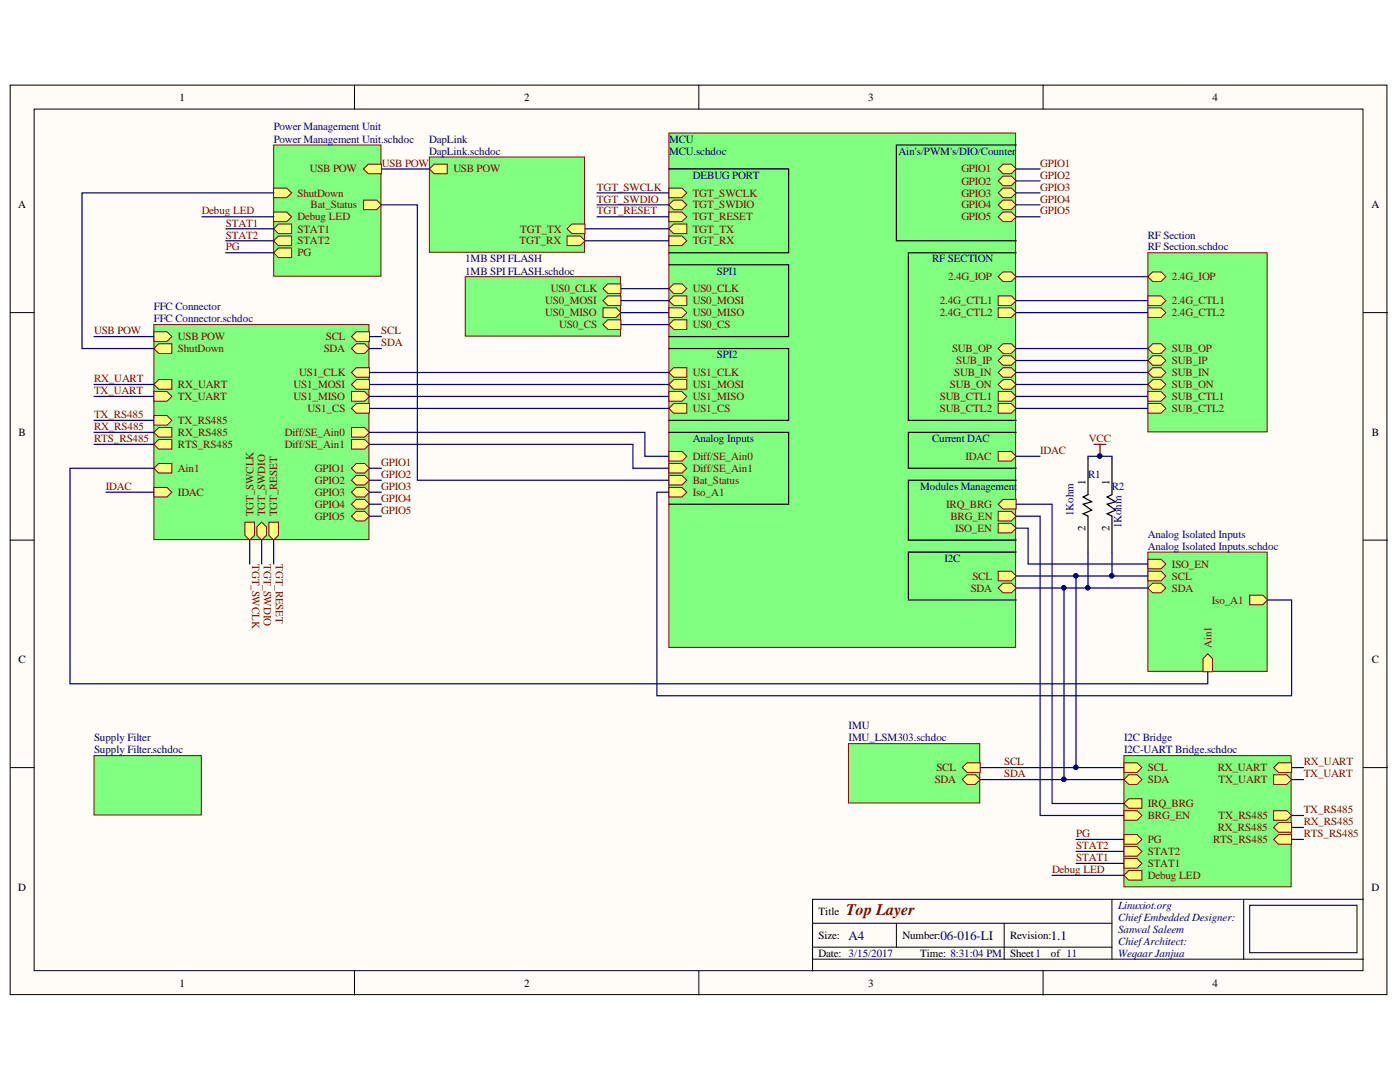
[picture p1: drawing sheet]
<svg xmlns="http://www.w3.org/2000/svg" width="279mm" height="216mm" viewBox="0 0 279 216" stroke-linecap="round" stroke-linejoin="round" font-family="sans-serif">
<defs><g id="words">
<text font-size="3.2" fill="#800000" x="168.9" y="182.6">TopLayer</text>
<g font-size="2.6" fill="#000080">
<text x="169.4" y="187.5">A4</text>
<text x="187.7" y="187.5">06-016-LI</text>
<text x="209.7" y="187.5">1.1</text>
</g>
<g font-size="2.2">
<text x="35.9" y="20.1">1</text>
<text x="104.6" y="20.1">2</text>
<text x="173.3" y="20.1">3</text>
<text x="242" y="20.1">4</text>
<text x="3.6" y="41.6">A</text>
<text x="273.7" y="41.6">A</text>
<text x="3.7" y="87">B</text>
<text x="273.8" y="87">B</text>
<text x="216.6" y="96.8" transform="rotate(-90 216.6 96.8)">1</text>
<text x="221.5" y="96.8" transform="rotate(-90 221.5 96.8)">1</text>
<text x="216.6" y="106" transform="rotate(-90 216.6 106)">2</text>
<text x="221.5" y="106" transform="rotate(-90 221.5 106)">2</text>
<text x="3.7" y="132.4">C</text>
<text x="273.8" y="132.4">C</text>
<text x="3.6" y="177.8">D</text>
<text x="273.7" y="177.8">D</text>
<text x="163.4" y="182.6">Title</text>
<text x="163.4" y="187.3">Size:</text>
<text x="163.4" y="191">Date: 3/15/2017</text>
<text x="180.1" y="187.3">Number:</text>
<text x="183.7" y="191">Time: 8:31:04 PM</text>
<text x="201.6" y="187.3">Revision:</text>
<text x="201.6" y="191">Sheet1</text>
<text x="209.7" y="191">of 11</text>
<text x="35.9" y="196.9">1</text>
<text x="104.6" y="196.9">2</text>
<text x="173.3" y="196.9">3</text>
<text x="242" y="196.9">4</text>
</g>
<g font-size="2.2" fill="#000080">
<text x="54.6" y="26">Power Management Unit</text>
<text x="54.6" y="28.5">Power Management Unit.schdoc</text>
<text x="85.7" y="28.5">DapLink</text>
<text x="133.5" y="28.5">MCU</text>
<text x="85.7" y="30.9">DapLink.schdoc</text>
<text x="133.5" y="30.9">MCU.schdoc</text>
<text x="138.3" y="35.7">DEBUG PORT</text>
<text x="179.3" y="30.9">Ain's/PWM's/DIO/Counter</text>
<text x="229.1" y="47.6">RF Section</text>
<text x="92.8" y="52.3">1MB SPI FLASH</text>
<text x="186" y="52.3">RF SECTION</text>
<text x="229.1" y="50">RF Section.schdoc</text>
<text x="92.8" y="54.8">1MB SPI FLASH.schdoc</text>
<text x="143.1" y="54.8">SPI1</text>
<text x="30.7" y="61.9">FFC Connector</text>
<text x="30.7" y="64.3">FFC Connector.schdoc</text>
<text x="143.1" y="71.4">SPI2</text>
<text x="138.3" y="88.2">Analog Inputs</text>
<text x="186" y="88.2">Current DAC</text>
<text x="217.1" y="95.4">R1</text>
<text x="183.7" y="97.7">Modules Management</text>
<text x="221.9" y="97.7">R2</text>
<text x="214.3" y="103" transform="rotate(-90 214.3 103)">1Kohm</text>
<text x="223.8" y="105.4" transform="rotate(-90 223.8 105.4)">1Kohm</text>
<text x="229.1" y="107.3">Analog Isolated Inputs</text>
<text x="188.5" y="112.1">I2C</text>
<text x="229.1" y="109.7">Analog Isolated Inputs.schdoc</text>
<text x="18.8" y="147.9">Supply Filter</text>
<text x="169.4" y="145.6">IMU</text>
<text x="169.4" y="147.9">IMU_LSM303.schdoc</text>
<text x="224.3" y="147.9">I2C Bridge</text>
<text x="18.8" y="150.3">Supply Filter.schdoc</text>
<text x="224.3" y="150.3">I2C-UART Bridge.schdoc</text>
<text x="223.1" y="181.4">Linuxiot.org</text>
<text x="223.1" y="183.8">ChiefEmbedded Designer:</text>
<text x="223.1" y="186.1">Sanwal Saleem</text>
<text x="223.1" y="188.5">ChiefArchitect:</text>
<text x="223.1" y="191">Weqaar Janjua</text>
</g>
<g font-size="2.2" fill="#800000">
<text x="61.8" y="34.4">USB POW</text>
<text x="76.2" y="33.2">USB POW</text>
<text x="90.5" y="34.4">USB POW</text>
<text x="191.9" y="34.4">GPIO1</text>
<text x="207.6" y="33.2">GPIO1</text>
<text x="207.6" y="35.7">GPIO2</text>
<text x="59.4" y="39.2">ShutDown</text>
<text x="62" y="41.6">Bat_Status</text>
<text x="119.1" y="38">TGT_SWCLK</text>
<text x="119.1" y="40.4">TGT_SWDIO</text>
<text x="138.3" y="39.2">TGT_SWCLK</text>
<text x="138.3" y="41.6">TGT_SWDIO</text>
<text x="191.9" y="36.9">GPIO2</text>
<text x="191.9" y="41.6">GPIO4</text>
<text x="191.9" y="39.2">GPIO3</text>
<text x="207.6" y="40.4">GPIO4</text>
<text x="207.6" y="38">GPIO3</text>
<text x="40.2" y="42.8">Debug LED</text>
<text x="45.1" y="45.2">STAT1</text>
<text x="45.1" y="47.6">STAT2</text>
<text x="59.4" y="46.4">STAT1</text>
<text x="59.4" y="44">Debug LED</text>
<text x="103.8" y="46.4">TGT_TX</text>
<text x="119.1" y="42.8">TGT_RESET</text>
<text x="138.3" y="44">TGT_RESET</text>
<text x="138.3" y="46.4">TGT_TX</text>
<text x="191.9" y="44">GPIO5</text>
<text x="207.6" y="42.8">GPIO5</text>
<text x="45.1" y="50">PG</text>
<text x="59.4" y="51.1">PG</text>
<text x="59.4" y="48.8">STAT2</text>
<text x="103.7" y="48.8">TGT_RX</text>
<text x="138.3" y="48.8">TGT_RX</text>
<text x="109.9" y="58.3">US0_CLK</text>
<text x="138.3" y="58.3">US0_CLK</text>
<text x="189.2" y="56">2.4G_IOP</text>
<text x="233.9" y="56">2.4G_IOP</text>
<text x="108.8" y="60.7">US0_MOSI</text>
<text x="108.8" y="63.1">US0_MISO</text>
<text x="111.6" y="65.5">US0_CS</text>
<text x="138.3" y="60.7">US0_MOSI</text>
<text x="138.3" y="63.1">US0_MISO</text>
<text x="138.3" y="65.5">US0_CS</text>
<text x="187.5" y="60.7">2.4G_CTL1</text>
<text x="187.5" y="63.1">2.4G_CTL2</text>
<text x="233.9" y="60.7">2.4G_CTL1</text>
<text x="233.9" y="63.1">2.4G_CTL2</text>
<text x="18.8" y="66.7">USB POW</text>
<text x="35.5" y="70.2">ShutDown</text>
<text x="35.5" y="67.9">USB POW</text>
<text x="64.6" y="70.2">SDA</text>
<text x="65" y="67.9">SCL</text>
<text x="76.1" y="66.7">SCL</text>
<text x="76.1" y="69.1">SDA</text>
<text x="190" y="70.2">SUB_OP</text>
<text x="233.9" y="70.2">SUB_OP</text>
<text x="18.8" y="76.2">RX_UART</text>
<text x="35.5" y="77.4">RX_UART</text>
<text x="58.6" y="77.4">US1_MOSI</text>
<text x="59.7" y="75.1">US1_CLK</text>
<text x="138.3" y="75.1">US1_CLK</text>
<text x="138.3" y="77.4">US1_MOSI</text>
<text x="189.6" y="77.4">SUB_ON</text>
<text x="190.4" y="75.1">SUB_IN</text>
<text x="190.8" y="72.7">SUB_IP</text>
<text x="233.9" y="72.7">SUB_IP</text>
<text x="233.9" y="75.1">SUB_IN</text>
<text x="233.9" y="77.4">SUB_ON</text>
<text x="18.8" y="78.6">TX_UART</text>
<text x="18.8" y="83.4">TX_RS485</text>
<text x="35.5" y="79.8">TX_UART</text>
<text x="58.6" y="79.8">US1_MISO</text>
<text x="61.4" y="82.2">US1_CS</text>
<text x="138.3" y="79.8">US1_MISO</text>
<text x="138.3" y="82.2">US1_CS</text>
<text x="187.5" y="79.8">SUB_CTL1</text>
<text x="187.5" y="82.2">SUB_CTL2</text>
<text x="233.9" y="79.8">SUB_CTL1</text>
<text x="233.9" y="82.2">SUB_CTL2</text>
<text x="18.8" y="85.8">RX_RS485</text>
<text x="18.8" y="88.2">RTS_RS485</text>
<text x="35.5" y="87">RX_RS485</text>
<text x="35.5" y="84.6">TX_RS485</text>
<text x="35.5" y="89.3">RTS_RS485</text>
<text x="56.8" y="89.3">Diff/SE_Ain1</text>
<text x="56.8" y="87">Diff/SE_Ain0</text>
<text x="217.3" y="88.2">VCC</text>
<text x="35.5" y="94.2">Ain1</text>
<text x="62.8" y="94.2">GPIO1</text>
<text x="76.1" y="93">GPIO1</text>
<text x="76.1" y="95.4">GPIO2</text>
<text x="138.3" y="91.8">Diff/SE_Ain0</text>
<text x="138.3" y="94.2">Diff/SE_Ain1</text>
<text x="192.7" y="91.8">IDAC</text>
<text x="207.6" y="90.6">IDAC</text>
<text x="21.1" y="97.7">IDAC</text>
<text x="35.5" y="99">IDAC</text>
<text x="62.8" y="99">GPIO3</text>
<text x="62.8" y="101.4">GPIO4</text>
<text x="62.8" y="96.5">GPIO2</text>
<text x="76.1" y="100.2">GPIO4</text>
<text x="76.1" y="97.7">GPIO3</text>
<text x="138.3" y="96.5">Bat_Status</text>
<text x="138.3" y="99">Iso_A1</text>
<text x="188.8" y="101.4">IRQ_BRG</text>
<text x="50.6" y="103" transform="rotate(-90 50.6 103)">TGT_SWCLK</text>
<text x="52.9" y="103" transform="rotate(-90 52.9 103)">TGT_SWDIO</text>
<text x="55.3" y="103" transform="rotate(-90 55.3 103)">TGT_RESET</text>
<text x="62.8" y="103.7">GPIO5</text>
<text x="76.1" y="102.5">GPIO5</text>
<text x="189.7" y="103.7">BRG_EN</text>
<text x="190.6" y="106.1">ISO_EN</text>
<text x="50.3" y="112.5" transform="rotate(90 50.3 112.5)">TGT_SWCLK</text>
<text x="52.7" y="112.5" transform="rotate(90 52.7 112.5)">TGT_SWDIO</text>
<text x="55" y="112.5" transform="rotate(90 55 112.5)">TGT_RESET</text>
<text x="233.9" y="113.3">ISO_EN</text>
<text x="193.7" y="118.1">SDA</text>
<text x="194.1" y="115.6">SCL</text>
<text x="233.9" y="115.6">SCL</text>
<text x="233.9" y="118.1">SDA</text>
<text x="241.8" y="120.5">Iso_A1</text>
<text x="241.8" y="129.2" transform="rotate(-90 241.8 129.2)">Ain1</text>
<text x="186.9" y="153.9">SCL</text>
<text x="200.4" y="152.7">SCL</text>
<text x="200.4" y="155.1">SDA</text>
<text x="229.1" y="153.9">SCL</text>
<text x="243" y="153.9">RX_UART</text>
<text x="260.2" y="152.7">RX_UART</text>
<text x="260.2" y="155.1">TX_UART</text>
<text x="186.5" y="156.3">SDA</text>
<text x="229.1" y="156.3">SDA</text>
<text x="229.1" y="161">IRQ_BRG</text>
<text x="243.2" y="156.3">TX_UART</text>
<text x="214.8" y="167">PG</text>
<text x="229.1" y="163.5">BRG_EN</text>
<text x="243" y="165.8">RX_RS485</text>
<text x="243.2" y="163.5">TX_RS485</text>
<text x="260.2" y="162.3">TX_RS485</text>
<text x="260.2" y="164.7">RX_RS485</text>
<text x="260.2" y="167">RTS_RS485</text>
<text x="214.8" y="171.8">STAT1</text>
<text x="214.8" y="169.4">STAT2</text>
<text x="229.1" y="168.2">PG</text>
<text x="229.1" y="170.6">STAT2</text>
<text x="229.1" y="173">STAT1</text>
<text x="242.1" y="168.2">RTS_RS485</text>
<text x="210" y="174.2">Debug LED</text>
<text x="229.1" y="175.4">Debug LED</text>
</g>
</g></defs>
<g fill="#fffcf8" stroke="#000" stroke-width=".2">
<path d="M2 17h274.8v181.5h-274.8z"/>
<path d="M6.8 21.8h265.2v171.9h-265.2z"/>
</g>
<g fill="none" stroke="#000" stroke-width=".2">
<path d="M70.7 17v4.8M139.5 17v4.8M208.2 17v4.8M2 62.4h4.8M272.1 62.4h4.8M2 107.8h4.8M272.1 107.8h4.8M2 153.2h4.8M272.1 153.2h4.8M221.9 179.4v12M248.2 179.4h-86v14.4M272.1 179.4h-23.9v12"/>
<path d="M70.7 193.8v4.8M139.5 193.8v4.8M162.2 184.2h59.7M162.2 191.4h109.9M162.2 189h59.7M178.9 184.2v4.8M200.4 184.2v7.2M208.2 193.8v4.8M249.4 180.6h21.4v9.5h-21.4z"/>
</g>
<path d="M229.1 110.2h23.8v23.8h-23.8z" fill="#80ff80" stroke="#800000" stroke-width=".2"/>
<path d="M229.1 114h2.6l1 .9-1 1h-2.6z" fill-rule="evenodd" fill="#ffff80"/>
<path d="M229.1 114h2.6l1 .9-1 1h-2.6z" fill="none" stroke="#800000" stroke-width=".2"/>
<path d="M229.1 117.3l.9-.9h1.7l1 .9-1 1h-1.7z" fill-rule="evenodd" fill="#ffff80"/>
<path d="M229.1 117.3l.9-.9h1.7l1 .9-1 1h-1.7z" fill="none" stroke="#800000" stroke-width=".2"/>
<path d="M240.1 131.4l.9-.9 1 .9v2.7h-1.9z" fill-rule="evenodd" fill="#ffff80"/>
<path d="M240.1 131.4l.9-.9 1 .9v2.7h-1.9z" fill="none" stroke="#800000" stroke-width=".2"/>
<path d="M249.4 118.8h2.6l1 .9-1 1h-2.6z" fill-rule="evenodd" fill="#ffff80"/>
<path d="M249.4 118.8h2.6l1 .9-1 1h-2.6z" fill="none" stroke="#800000" stroke-width=".2"/>
<path d="M229.1 111.6h2.6l1 1-1 .9h-2.6z" fill-rule="evenodd" fill="#ffff80"/>
<path d="M229.1 111.6h2.6l1 1-1 .9h-2.6z" fill="none" stroke="#800000" stroke-width=".2"/>
<path d="M224.3 150.8h33.4v26.2h-33.4z" fill="#80ff80" stroke="#800000" stroke-width=".2"/>
<path d="M224.3 152.2h2.6l1 1-1 .9h-2.6z" fill-rule="evenodd" fill="#ffff80"/>
<path d="M224.3 152.2h2.6l1 1-1 .9h-2.6z" fill="none" stroke="#800000" stroke-width=".2"/>
<path d="M224.3 155.6l1-1h1.6l1 1-1 .9h-1.6z" fill-rule="evenodd" fill="#ffff80"/>
<path d="M224.3 155.6l1-1h1.6l1 1-1 .9h-1.6z" fill="none" stroke="#800000" stroke-width=".2"/>
<path d="M224.3 160.3l1-.9h2.6v1.9h-2.6z" fill-rule="evenodd" fill="#ffff80"/>
<path d="M224.3 160.3l1-.9h2.6v1.9h-2.6z" fill="none" stroke="#800000" stroke-width=".2"/>
<path d="M224.3 161.8h2.6l1 .9-1 1h-2.6z" fill-rule="evenodd" fill="#ffff80"/>
<path d="M224.3 161.8h2.6l1 .9-1 1h-2.6z" fill="none" stroke="#800000" stroke-width=".2"/>
<path d="M254.2 167.5l.9-1h2.7v2h-2.7z" fill-rule="evenodd" fill="#ffff80"/>
<path d="M254.2 167.5l.9-1h2.7v2h-2.7z" fill="none" stroke="#800000" stroke-width=".2"/>
<path d="M254.2 153.2l.9-1h2.7v1.9h-2.7z" fill-rule="evenodd" fill="#ffff80"/>
<path d="M254.2 153.2l.9-1h2.7v1.9h-2.7z" fill="none" stroke="#800000" stroke-width=".2"/>
<path d="M254.2 154.6h2.6l1 1-1 .9h-2.6z" fill-rule="evenodd" fill="#ffff80"/>
<path d="M254.2 154.6h2.6l1 1-1 .9h-2.6z" fill="none" stroke="#800000" stroke-width=".2"/>
<path d="M254.2 161.8h2.6l1 .9-1 1h-2.6z" fill-rule="evenodd" fill="#ffff80"/>
<path d="M254.2 161.8h2.6l1 .9-1 1h-2.6z" fill="none" stroke="#800000" stroke-width=".2"/>
<path d="M254.2 165.1l.9-.9h2.7v1.9h-2.7z" fill-rule="evenodd" fill="#ffff80"/>
<path d="M254.2 165.1l.9-.9h2.7v1.9h-2.7z" fill="none" stroke="#800000" stroke-width=".2"/>
<path d="M224.3 166.5h2.6l1 1-1 1h-2.6z" fill-rule="evenodd" fill="#ffff80"/>
<path d="M224.3 166.5h2.6l1 1-1 1h-2.6z" fill="none" stroke="#800000" stroke-width=".2"/>
<path d="M224.3 168.9h2.6l1 1-1 .9h-2.6z" fill-rule="evenodd" fill="#ffff80"/>
<path d="M224.3 168.9h2.6l1 1-1 .9h-2.6z" fill="none" stroke="#800000" stroke-width=".2"/>
<path d="M224.3 171.3h2.6l1 1-1 .9h-2.6z" fill-rule="evenodd" fill="#ffff80"/>
<path d="M224.3 171.3h2.6l1 1-1 .9h-2.6z" fill="none" stroke="#800000" stroke-width=".2"/>
<path d="M224.3 174.7l1-1h2.6v1.9h-2.6z" fill-rule="evenodd" fill="#ffff80"/>
<path d="M224.3 174.7l1-1h2.6v1.9h-2.6z" fill="none" stroke="#800000" stroke-width=".2"/>
<path d="M229.1 50.4h23.8v35.8h-23.8z" fill="#80ff80" stroke="#800000" stroke-width=".2"/>
<path d="M229.1 55.2l.9-.9h1.7l1 .9-1 1h-1.7z" fill-rule="evenodd" fill="#ffff80"/>
<path d="M229.1 55.2l.9-.9h1.7l1 .9-1 1h-1.7z" fill="none" stroke="#800000" stroke-width=".2"/>
<path d="M229.1 71.9l.9-.9h1.7l1 .9-1 1h-1.7z" fill-rule="evenodd" fill="#ffff80"/>
<path d="M229.1 71.9l.9-.9h1.7l1 .9-1 1h-1.7z" fill="none" stroke="#800000" stroke-width=".2"/>
<path d="M229.1 69.5l.9-.9h1.7l1 .9-1 1h-1.7z" fill-rule="evenodd" fill="#ffff80"/>
<path d="M229.1 69.5l.9-.9h1.7l1 .9-1 1h-1.7z" fill="none" stroke="#800000" stroke-width=".2"/>
<path d="M229.1 59h2.6l1 1-1 .9h-2.6z" fill-rule="evenodd" fill="#ffff80"/>
<path d="M229.1 59h2.6l1 1-1 .9h-2.6z" fill="none" stroke="#800000" stroke-width=".2"/>
<path d="M229.1 61.4h2.6l1 1-1 .9h-2.6z" fill-rule="evenodd" fill="#ffff80"/>
<path d="M229.1 61.4h2.6l1 1-1 .9h-2.6z" fill="none" stroke="#800000" stroke-width=".2"/>
<path d="M229.1 74.3l.9-.9h1.7l1 .9-1 1h-1.7z" fill-rule="evenodd" fill="#ffff80"/>
<path d="M229.1 74.3l.9-.9h1.7l1 .9-1 1h-1.7z" fill="none" stroke="#800000" stroke-width=".2"/>
<path d="M229.1 76.7l.9-.9h1.7l1 .9-1 1h-1.7z" fill-rule="evenodd" fill="#ffff80"/>
<path d="M229.1 76.7l.9-.9h1.7l1 .9-1 1h-1.7z" fill="none" stroke="#800000" stroke-width=".2"/>
<path d="M229.1 78.1h2.6l1 1-1 1h-2.6z" fill-rule="evenodd" fill="#ffff80"/>
<path d="M229.1 78.1h2.6l1 1-1 1h-2.6z" fill="none" stroke="#800000" stroke-width=".2"/>
<path d="M229.1 80.5h2.6l1 1-1 .9h-2.6z" fill-rule="evenodd" fill="#ffff80"/>
<path d="M229.1 80.5h2.6l1 1-1 .9h-2.6z" fill="none" stroke="#800000" stroke-width=".2"/>
<g fill="#80ff80" stroke="#800000" stroke-width=".2">
<path d="M18.8 150.8h21.4v11.8h-21.4z"/>
<path d="M54.6 28.9h21.4v26.2h-21.4z"/>
</g>
<path d="M54.6 37.5h2.6l1 1-1 .9h-2.6z" fill-rule="evenodd" fill="#ffff80"/>
<path d="M54.6 37.5h2.6l1 1-1 .9h-2.6z" fill="none" stroke="#800000" stroke-width=".2"/>
<path d="M72.5 39.9h2.7l.9 1-.9 .9h-2.7z" fill-rule="evenodd" fill="#ffff80"/>
<path d="M72.5 39.9h2.7l.9 1-.9 .9h-2.7z" fill="none" stroke="#800000" stroke-width=".2"/>
<path d="M72.5 33.7l1-.9h2.6v1.9h-2.6z" fill-rule="evenodd" fill="#ffff80"/>
<path d="M72.5 33.7l1-.9h2.6v1.9h-2.6z" fill="none" stroke="#800000" stroke-width=".2"/>
<path d="M54.6 50.4l1-.9h2.6v1.9h-2.6z" fill-rule="evenodd" fill="#ffff80"/>
<path d="M54.6 50.4l1-.9h2.6v1.9h-2.6z" fill="none" stroke="#800000" stroke-width=".2"/>
<path d="M54.6 45.7l1-1h2.6v1.9h-2.6z" fill-rule="evenodd" fill="#ffff80"/>
<path d="M54.6 45.7l1-1h2.6v1.9h-2.6z" fill="none" stroke="#800000" stroke-width=".2"/>
<path d="M54.6 48l1-.9h2.6v1.9h-2.6z" fill-rule="evenodd" fill="#ffff80"/>
<path d="M54.6 48l1-.9h2.6v1.9h-2.6z" fill="none" stroke="#800000" stroke-width=".2"/>
<path d="M54.6 42.3h2.6l1 1-1 .9h-2.6z" fill-rule="evenodd" fill="#ffff80"/>
<path d="M54.6 42.3h2.6l1 1-1 .9h-2.6z" fill="none" stroke="#800000" stroke-width=".2"/>
<path d="M85.7 31.3h31v19h-31z" fill="#80ff80" stroke="#800000" stroke-width=".2"/>
<path d="M85.7 33.7l.9-.9h2.7v1.9h-2.7z" fill-rule="evenodd" fill="#ffff80"/>
<path d="M85.7 33.7l.9-.9h2.7v1.9h-2.7z" fill="none" stroke="#800000" stroke-width=".2"/>
<path d="M113.2 47.1h2.6l1 .9-1 1h-2.6z" fill-rule="evenodd" fill="#ffff80"/>
<path d="M113.2 47.1h2.6l1 .9-1 1h-2.6z" fill="none" stroke="#800000" stroke-width=".2"/>
<path d="M113.2 45.7l.9-1h2.7v1.9h-2.7z" fill-rule="evenodd" fill="#ffff80"/>
<path d="M113.2 45.7l.9-1h2.7v1.9h-2.7z" fill="none" stroke="#800000" stroke-width=".2"/>
<path d="M30.7 64.8h42.9v42.9h-42.9z" fill="#80ff80" stroke="#800000" stroke-width=".2"/>
<path d="M30.7 76.7l1-.9h2.6v1.9h-2.6z" fill-rule="evenodd" fill="#ffff80"/>
<path d="M30.7 76.7l1-.9h2.6v1.9h-2.6z" fill="none" stroke="#800000" stroke-width=".2"/>
<path d="M30.7 78.1h2.6l1 1-1 1h-2.6z" fill-rule="evenodd" fill="#ffff80"/>
<path d="M30.7 78.1h2.6l1 1-1 1h-2.6z" fill="none" stroke="#800000" stroke-width=".2"/>
<path d="M30.7 86.3l1-1h2.6v1.9h-2.6z" fill-rule="evenodd" fill="#ffff80"/>
<path d="M30.7 86.3l1-1h2.6v1.9h-2.6z" fill="none" stroke="#800000" stroke-width=".2"/>
<path d="M30.7 82.9h2.6l1 1-1 .9h-2.6z" fill-rule="evenodd" fill="#ffff80"/>
<path d="M30.7 82.9h2.6l1 1-1 .9h-2.6z" fill="none" stroke="#800000" stroke-width=".2"/>
<path d="M30.7 69.5l1-.9h2.6v1.9h-2.6z" fill-rule="evenodd" fill="#ffff80"/>
<path d="M30.7 69.5l1-.9h2.6v1.9h-2.6z" fill="none" stroke="#800000" stroke-width=".2"/>
<path d="M30.7 88.7l1-1h2.6v1.9h-2.6z" fill-rule="evenodd" fill="#ffff80"/>
<path d="M30.7 88.7l1-1h2.6v1.9h-2.6z" fill="none" stroke="#800000" stroke-width=".2"/>
<path d="M30.7 93.4l1-.9h2.6v1.9h-2.6z" fill-rule="evenodd" fill="#ffff80"/>
<path d="M30.7 93.4l1-.9h2.6v1.9h-2.6z" fill="none" stroke="#800000" stroke-width=".2"/>
<path d="M70.1 98.2l1-.9h1.7l.9 .9-.9 1h-1.7z" fill-rule="evenodd" fill="#ffff80"/>
<path d="M70.1 98.2l1-.9h1.7l.9 .9-.9 1h-1.7z" fill="none" stroke="#800000" stroke-width=".2"/>
<path d="M70.1 100.6l1-.9h1.7l.9 .9-.9 1h-1.7z" fill-rule="evenodd" fill="#ffff80"/>
<path d="M70.1 100.6l1-.9h1.7l.9 .9-.9 1h-1.7z" fill="none" stroke="#800000" stroke-width=".2"/>
<path d="M70.1 103l1-1h1.7l.9 1-.9 1h-1.7z" fill-rule="evenodd" fill="#ffff80"/>
<path d="M70.1 103l1-1h1.7l.9 1-.9 1h-1.7z" fill="none" stroke="#800000" stroke-width=".2"/>
<path d="M70.1 95.8l1-.9h1.7l.9 .9-.9 1h-1.7z" fill-rule="evenodd" fill="#ffff80"/>
<path d="M70.1 95.8l1-.9h1.7l.9 .9-.9 1h-1.7z" fill="none" stroke="#800000" stroke-width=".2"/>
<path d="M70.1 93.4l1-.9h1.7l.9 .9-.9 1h-1.7z" fill-rule="evenodd" fill="#ffff80"/>
<path d="M70.1 93.4l1-.9h1.7l.9 .9-.9 1h-1.7z" fill="none" stroke="#800000" stroke-width=".2"/>
<path d="M70.1 87.7h2.7l.9 1-.9 .9h-2.7z" fill-rule="evenodd" fill="#ffff80"/>
<path d="M70.1 87.7h2.7l.9 1-.9 .9h-2.7z" fill="none" stroke="#800000" stroke-width=".2"/>
<path d="M70.1 85.3h2.7l.9 1-.9 .9h-2.7z" fill-rule="evenodd" fill="#ffff80"/>
<path d="M70.1 85.3h2.7l.9 1-.9 .9h-2.7z" fill="none" stroke="#800000" stroke-width=".2"/>
<path d="M70.1 81.5l1-1h2.6v1.9h-2.6z" fill-rule="evenodd" fill="#ffff80"/>
<path d="M70.1 81.5l1-1h2.6v1.9h-2.6z" fill="none" stroke="#800000" stroke-width=".2"/>
<path d="M70.1 78.1h2.7l.9 1-.9 1h-2.7z" fill-rule="evenodd" fill="#ffff80"/>
<path d="M70.1 78.1h2.7l.9 1-.9 1h-2.7z" fill="none" stroke="#800000" stroke-width=".2"/>
<path d="M70.1 76.7l1-.9h2.6v1.9h-2.6z" fill-rule="evenodd" fill="#ffff80"/>
<path d="M70.1 76.7l1-.9h2.6v1.9h-2.6z" fill="none" stroke="#800000" stroke-width=".2"/>
<path d="M70.1 74.3l1-.9h2.6v1.9h-2.6z" fill-rule="evenodd" fill="#ffff80"/>
<path d="M70.1 74.3l1-.9h2.6v1.9h-2.6z" fill="none" stroke="#800000" stroke-width=".2"/>
<path d="M70.1 69.5l1-.9h1.7l.9 .9-.9 1h-1.7z" fill-rule="evenodd" fill="#ffff80"/>
<path d="M70.1 69.5l1-.9h1.7l.9 .9-.9 1h-1.7z" fill="none" stroke="#800000" stroke-width=".2"/>
<path d="M70.1 67.2l1-1h2.6v1.9h-2.6z" fill-rule="evenodd" fill="#ffff80"/>
<path d="M70.1 67.2l1-1h2.6v1.9h-2.6z" fill="none" stroke="#800000" stroke-width=".2"/>
<path d="M30.7 66.2h2.6l1 1-1 .9h-2.6z" fill-rule="evenodd" fill="#ffff80"/>
<path d="M30.7 66.2h2.6l1 1-1 .9h-2.6z" fill="none" stroke="#800000" stroke-width=".2"/>
<path d="M30.7 97.3h2.6l1 .9-1 1h-2.6z" fill-rule="evenodd" fill="#ffff80"/>
<path d="M30.7 97.3h2.6l1 .9-1 1h-2.6z" fill="none" stroke="#800000" stroke-width=".2"/>
<path d="M48.9 104.2h1.9v2.6l-1 1-.9-1z" fill-rule="evenodd" fill="#ffff80"/>
<path d="M48.9 104.2h1.9v2.6l-1 1-.9-1z" fill="none" stroke="#800000" stroke-width=".2"/>
<path d="M53.7 104.2h1.9v2.6l-1 1-.9-1z" fill-rule="evenodd" fill="#ffff80"/>
<path d="M53.7 104.2h1.9v2.6l-1 1-.9-1z" fill="none" stroke="#800000" stroke-width=".2"/>
<path d="M51.3 105.1l.9-.9 1 .9v1.7l-1 1-.9-1z" fill-rule="evenodd" fill="#ffff80"/>
<path d="M51.3 105.1l.9-.9 1 .9v1.7l-1 1-.9-1z" fill="none" stroke="#800000" stroke-width=".2"/>
<path d="M133.5 26.5h69.2v102.7h-69.2z" fill="#80ff80" stroke="#800000" stroke-width=".2"/>
<path d="M133.5 37.5h2.6l1 1-1 .9h-2.6z" fill-rule="evenodd" fill="#ffff80"/>
<path d="M133.5 37.5h2.6l1 1-1 .9h-2.6z" fill="none" stroke="#800000" stroke-width=".2"/>
<path d="M133.5 42.3h2.6l1 1-1 .9h-2.6z" fill-rule="evenodd" fill="#ffff80"/>
<path d="M133.5 42.3h2.6l1 1-1 .9h-2.6z" fill="none" stroke="#800000" stroke-width=".2"/>
<path d="M133.5 40.9l.9-1h1.7l1 1-1 .9h-1.7z" fill-rule="evenodd" fill="#ffff80"/>
<path d="M133.5 40.9l.9-1h1.7l1 1-1 .9h-1.7z" fill="none" stroke="#800000" stroke-width=".2"/>
<path d="M133.5 45.7l.9-1h2.7v1.9h-2.7z" fill-rule="evenodd" fill="#ffff80"/>
<path d="M133.5 45.7l.9-1h2.7v1.9h-2.7z" fill="none" stroke="#800000" stroke-width=".2"/>
<path d="M133.5 47.1h2.6l1 .9-1 1h-2.6z" fill-rule="evenodd" fill="#ffff80"/>
<path d="M133.5 47.1h2.6l1 .9-1 1h-2.6z" fill="none" stroke="#800000" stroke-width=".2"/>
<path d="M199.2 55.2l1-.9h1.6l1 .9-1 1h-1.6z" fill-rule="evenodd" fill="#ffff80"/>
<path d="M199.2 55.2l1-.9h1.6l1 .9-1 1h-1.6z" fill="none" stroke="#800000" stroke-width=".2"/>
<path d="M199.2 59h2.6l1 1-1 .9h-2.6z" fill-rule="evenodd" fill="#ffff80"/>
<path d="M199.2 59h2.6l1 1-1 .9h-2.6z" fill="none" stroke="#800000" stroke-width=".2"/>
<path d="M199.2 61.4h2.6l1 1-1 .9h-2.6z" fill-rule="evenodd" fill="#ffff80"/>
<path d="M199.2 61.4h2.6l1 1-1 .9h-2.6z" fill="none" stroke="#800000" stroke-width=".2"/>
<path d="M199.2 69.5l1-.9h1.6l1 .9-1 1h-1.6z" fill-rule="evenodd" fill="#ffff80"/>
<path d="M199.2 69.5l1-.9h1.6l1 .9-1 1h-1.6z" fill="none" stroke="#800000" stroke-width=".2"/>
<path d="M199.2 71.9l1-.9h1.6l1 .9-1 1h-1.6z" fill-rule="evenodd" fill="#ffff80"/>
<path d="M199.2 71.9l1-.9h1.6l1 .9-1 1h-1.6z" fill="none" stroke="#800000" stroke-width=".2"/>
<path d="M199.2 74.3l1-.9h1.6l1 .9-1 1h-1.6z" fill-rule="evenodd" fill="#ffff80"/>
<path d="M199.2 74.3l1-.9h1.6l1 .9-1 1h-1.6z" fill="none" stroke="#800000" stroke-width=".2"/>
<path d="M199.2 76.7l1-.9h1.6l1 .9-1 1h-1.6z" fill-rule="evenodd" fill="#ffff80"/>
<path d="M199.2 76.7l1-.9h1.6l1 .9-1 1h-1.6z" fill="none" stroke="#800000" stroke-width=".2"/>
<path d="M199.2 78.1h2.6l1 1-1 1h-2.6z" fill-rule="evenodd" fill="#ffff80"/>
<path d="M199.2 78.1h2.6l1 1-1 1h-2.6z" fill="none" stroke="#800000" stroke-width=".2"/>
<path d="M199.2 80.5h2.6l1 1-1 .9h-2.6z" fill-rule="evenodd" fill="#ffff80"/>
<path d="M199.2 80.5h2.6l1 1-1 .9h-2.6z" fill="none" stroke="#800000" stroke-width=".2"/>
<path d="M199.2 114h2.6l1 .9-1 1h-2.6z" fill-rule="evenodd" fill="#ffff80"/>
<path d="M199.2 114h2.6l1 .9-1 1h-2.6z" fill="none" stroke="#800000" stroke-width=".2"/>
<path d="M199.2 117.3l1-.9h1.6l1 .9-1 1h-1.6z" fill-rule="evenodd" fill="#ffff80"/>
<path d="M199.2 117.3l1-.9h1.6l1 .9-1 1h-1.6z" fill="none" stroke="#800000" stroke-width=".2"/>
<path d="M133.5 57.6l.9-1h1.7l1 1-1 1h-1.7z" fill-rule="evenodd" fill="#ffff80"/>
<path d="M133.5 57.6l.9-1h1.7l1 1-1 1h-1.7z" fill="none" stroke="#800000" stroke-width=".2"/>
<path d="M133.5 60l.9-1h2.7v1.9h-2.7z" fill-rule="evenodd" fill="#ffff80"/>
<path d="M133.5 60l.9-1h2.7v1.9h-2.7z" fill="none" stroke="#800000" stroke-width=".2"/>
<path d="M133.5 61.4h2.6l1 1-1 .9h-2.6z" fill-rule="evenodd" fill="#ffff80"/>
<path d="M133.5 61.4h2.6l1 1-1 .9h-2.6z" fill="none" stroke="#800000" stroke-width=".2"/>
<path d="M133.5 64.8l.9-1h2.7v1.9h-2.7z" fill-rule="evenodd" fill="#ffff80"/>
<path d="M133.5 64.8l.9-1h2.7v1.9h-2.7z" fill="none" stroke="#800000" stroke-width=".2"/>
<path d="M133.5 74.3l.9-.9h2.7v1.9h-2.7z" fill-rule="evenodd" fill="#ffff80"/>
<path d="M133.5 74.3l.9-.9h2.7v1.9h-2.7z" fill="none" stroke="#800000" stroke-width=".2"/>
<path d="M133.5 76.7l.9-.9h2.7v1.9h-2.7z" fill-rule="evenodd" fill="#ffff80"/>
<path d="M133.5 76.7l.9-.9h2.7v1.9h-2.7z" fill="none" stroke="#800000" stroke-width=".2"/>
<path d="M133.5 78.1h2.6l1 1-1 1h-2.6z" fill-rule="evenodd" fill="#ffff80"/>
<path d="M133.5 78.1h2.6l1 1-1 1h-2.6z" fill="none" stroke="#800000" stroke-width=".2"/>
<path d="M133.5 81.5l.9-1h2.7v1.9h-2.7z" fill-rule="evenodd" fill="#ffff80"/>
<path d="M133.5 81.5l.9-1h2.7v1.9h-2.7z" fill="none" stroke="#800000" stroke-width=".2"/>
<path d="M133.5 90.1h2.6l1 .9-1 1h-2.6z" fill-rule="evenodd" fill="#ffff80"/>
<path d="M133.5 90.1h2.6l1 .9-1 1h-2.6z" fill="none" stroke="#800000" stroke-width=".2"/>
<path d="M133.5 92.5h2.6l1 .9-1 1h-2.6z" fill-rule="evenodd" fill="#ffff80"/>
<path d="M133.5 92.5h2.6l1 .9-1 1h-2.6z" fill="none" stroke="#800000" stroke-width=".2"/>
<path d="M199.2 90.1h2.6l1 .9-1 1h-2.6z" fill-rule="evenodd" fill="#ffff80"/>
<path d="M199.2 90.1h2.6l1 .9-1 1h-2.6z" fill="none" stroke="#800000" stroke-width=".2"/>
<path d="M133.5 94.9h2.6l1 .9-1 1h-2.6z" fill-rule="evenodd" fill="#ffff80"/>
<path d="M133.5 94.9h2.6l1 .9-1 1h-2.6z" fill="none" stroke="#800000" stroke-width=".2"/>
<path d="M199.2 33.7l1-.9h1.6l1 .9-1 1h-1.6z" fill-rule="evenodd" fill="#ffff80"/>
<path d="M199.2 33.7l1-.9h1.6l1 .9-1 1h-1.6z" fill="none" stroke="#800000" stroke-width=".2"/>
<path d="M199.2 36.1l1-1h1.6l1 1-1 1h-1.6z" fill-rule="evenodd" fill="#ffff80"/>
<path d="M199.2 36.1l1-1h1.6l1 1-1 1h-1.6z" fill="none" stroke="#800000" stroke-width=".2"/>
<path d="M199.2 40.9l1-1h1.6l1 1-1 .9h-1.6z" fill-rule="evenodd" fill="#ffff80"/>
<path d="M199.2 40.9l1-1h1.6l1 1-1 .9h-1.6z" fill="none" stroke="#800000" stroke-width=".2"/>
<path d="M199.2 38.5l1-1h1.6l1 1-1 .9h-1.6z" fill-rule="evenodd" fill="#ffff80"/>
<path d="M199.2 38.5l1-1h1.6l1 1-1 .9h-1.6z" fill="none" stroke="#800000" stroke-width=".2"/>
<path d="M199.2 43.3l1-1h1.6l1 1-1 .9h-1.6z" fill-rule="evenodd" fill="#ffff80"/>
<path d="M199.2 43.3l1-1h1.6l1 1-1 .9h-1.6z" fill="none" stroke="#800000" stroke-width=".2"/>
<path d="M133.5 97.3h2.6l1 .9-1 1h-2.6z" fill-rule="evenodd" fill="#ffff80"/>
<path d="M133.5 97.3h2.6l1 .9-1 1h-2.6z" fill="none" stroke="#800000" stroke-width=".2"/>
<path d="M199.2 100.6l1-.9h2.6v1.9h-2.6z" fill-rule="evenodd" fill="#ffff80"/>
<path d="M199.2 100.6l1-.9h2.6v1.9h-2.6z" fill="none" stroke="#800000" stroke-width=".2"/>
<path d="M199.2 102h2.6l1 1-1 1h-2.6z" fill-rule="evenodd" fill="#ffff80"/>
<path d="M199.2 102h2.6l1 1-1 1h-2.6z" fill="none" stroke="#800000" stroke-width=".2"/>
<path d="M199.2 104.4h2.6l1 1-1 .9h-2.6z" fill-rule="evenodd" fill="#ffff80"/>
<path d="M199.2 104.4h2.6l1 1-1 .9h-2.6z" fill="none" stroke="#800000" stroke-width=".2"/>
<path d="M133.5 33.7h23.9v16.7h-23.9M202.8 28.9h-23.9v19.1h23.9M133.5 52.8h23.9v14.4h-23.9M202.8 50.4h-21.5v33.5h21.5M133.5 69.5h23.9v14.4h-23.9M133.5 86.3h23.9v14.3h-23.9M202.8 86.3h-21.5v7.1h21.5M202.8 95.8h-21.5v12h21.5M217.1 91.5v7.2l-.9 .5 1.7 .9-1.7 .5 1.7 1.2-1.7 .7 .9 .5v7.2M221.9 91.5v7.2l-.9 .5 1.6 .9-1.6 .5 1.6 1.2-1.6 .7 .9 .5v7.2M202.8 110.2h-21.5v9.5h21.5" fill="none" stroke="#000" stroke-width=".24"/>
<path d="M218.3 88.7h2.4M219.5 88.7v2.3" fill="none" stroke="#800000" stroke-width=".24"/>
<circle cx="219.5" cy="91" r=".43" fill="#000080" stroke="#000080" stroke-width=".2"/>
<path d="M92.9 55.2h30.9v11.9h-30.9z" fill="#80ff80" stroke="#800000" stroke-width=".2"/>
<path d="M120.3 57.6l1-1h2.6v2h-2.6z" fill-rule="evenodd" fill="#ffff80"/>
<path d="M120.3 57.6l1-1h2.6v2h-2.6z" fill="none" stroke="#800000" stroke-width=".2"/>
<path d="M120.3 60l1-1h2.6v1.9h-2.6z" fill-rule="evenodd" fill="#ffff80"/>
<path d="M120.3 60l1-1h2.6v1.9h-2.6z" fill="none" stroke="#800000" stroke-width=".2"/>
<path d="M120.3 61.4h2.7l.9 1-.9 .9h-2.7z" fill-rule="evenodd" fill="#ffff80"/>
<path d="M120.3 61.4h2.7l.9 1-.9 .9h-2.7z" fill="none" stroke="#800000" stroke-width=".2"/>
<path d="M120.3 64.8l1-1h2.6v1.9h-2.6z" fill-rule="evenodd" fill="#ffff80"/>
<path d="M120.3 64.8l1-1h2.6v1.9h-2.6z" fill="none" stroke="#800000" stroke-width=".2"/>
<path d="M169.3 148.4h26.2v11.8h-26.2z" fill="#80ff80" stroke="#800000" stroke-width=".2"/>
<path d="M192 153.2l1-1h2.6v1.9h-2.6z" fill-rule="evenodd" fill="#ffff80"/>
<path d="M192 153.2l1-1h2.6v1.9h-2.6z" fill="none" stroke="#800000" stroke-width=".2"/>
<path d="M192 155.6l1-1h1.7l.9 1-.9 .9h-1.7z" fill-rule="evenodd" fill="#ffff80"/>
<path d="M192 155.6l1-1h1.7l.9 1-.9 .9h-1.7z" fill="none" stroke="#800000" stroke-width=".2"/>
<g fill="none" stroke="#000080" stroke-width=".24">
<path d="M54.6 38.5h-38.2v31h14.3M76.1 33.7h9.6M119.1 38.5h14.4M202.8 33.7h4.8M202.8 36.1h4.8M202.8 38.5h4.8M40.3 43.3h14.3M45.1 45.7h9.5M45.1 48h9.5M45.1 50.4h9.5M76.1 40.9h7.2v54.9h50.2M116.8 45.7h16.7"/>
<path d="M116.8 48h16.7M119.1 40.9h14.4M119.1 43.3h14.4M123.9 60h9.6M123.9 57.6h9.6M202.8 55.2h26.3M202.8 60h26.3M202.8 40.9h4.8M202.8 43.3h4.8M18.8 76.7h11.9M18.8 79.1h11.9M18.8 67.2h11.9"/>
<path d="M73.7 69.5h2.4M73.7 74.3h59.8M73.7 76.7h59.8M73.7 79.1h59.8M73.7 67.2h2.4M123.9 62.4h9.6M123.9 64.8h9.6M202.8 62.4h26.3M202.8 69.5h26.3M202.8 71.9h26.3M202.8 74.3h26.3M202.8 76.7h26.3"/>
<path d="M202.8 79.1h26.3M18.8 83.9h11.9M18.8 86.3h11.9M18.8 88.7h11.9M21.1 98.2h9.6M30.7 93.4h-16.7v43h227v-2.3M73.7 86.3h55v4.7h4.8M73.7 88.7h52.6v4.7h7.2M73.7 81.5h59.8M73.7 93.4h2.4M73.7 95.8h2.4M73.7 98.2h2.4"/>
<path d="M133.5 98.2h-2.4v40.6h126.7v-19.1h-4.8M202.8 81.5h26.3M202.8 91h4.8M217.1 91.5v-.5h4.8v.5M49.8 107.8v4.8M52.2 107.8v4.8M54.6 107.8v4.8M73.7 100.6h2.4M73.7 103h2.4M202.8 105.4h2.4v7.2h23.9M202.8 103h4.8v59.7h16.7M202.8 100.6h7.2v59.7h14.3"/>
<path d="M202.8 117.3h26.3M202.8 114.9h26.3M212.4 117.3v38.3h11.9M214.7 114.9v38.3h9.6M217.1 110.2v7.1M221.9 110.2v4.7M195.6 153.2h19.1M195.6 155.6h16.8M257.8 153.2h2.4M257.8 155.6h2.4M210 174.7h14.3M214.7 167.5h9.6"/>
<path d="M214.7 169.9h9.6M214.7 172.3h9.6M257.8 162.7h2.4M257.8 167.5h2.4M257.8 165.1h2.4"/>
</g>
<g fill="#000080" stroke="#000080" stroke-width=".2">
<circle cx="214.7" cy="114.9" r=".43"/>
<circle cx="214.7" cy="153.1" r=".43"/>
<circle cx="212.3" cy="117.3" r=".43"/>
<circle cx="212.3" cy="155.5" r=".43"/>
<circle cx="219.5" cy="91" r=".43"/>
<circle cx="221.9" cy="114.9" r=".43"/>
<circle cx="217.1" cy="117.3" r=".43"/>
</g>
<use href="#words"/>
</svg>
